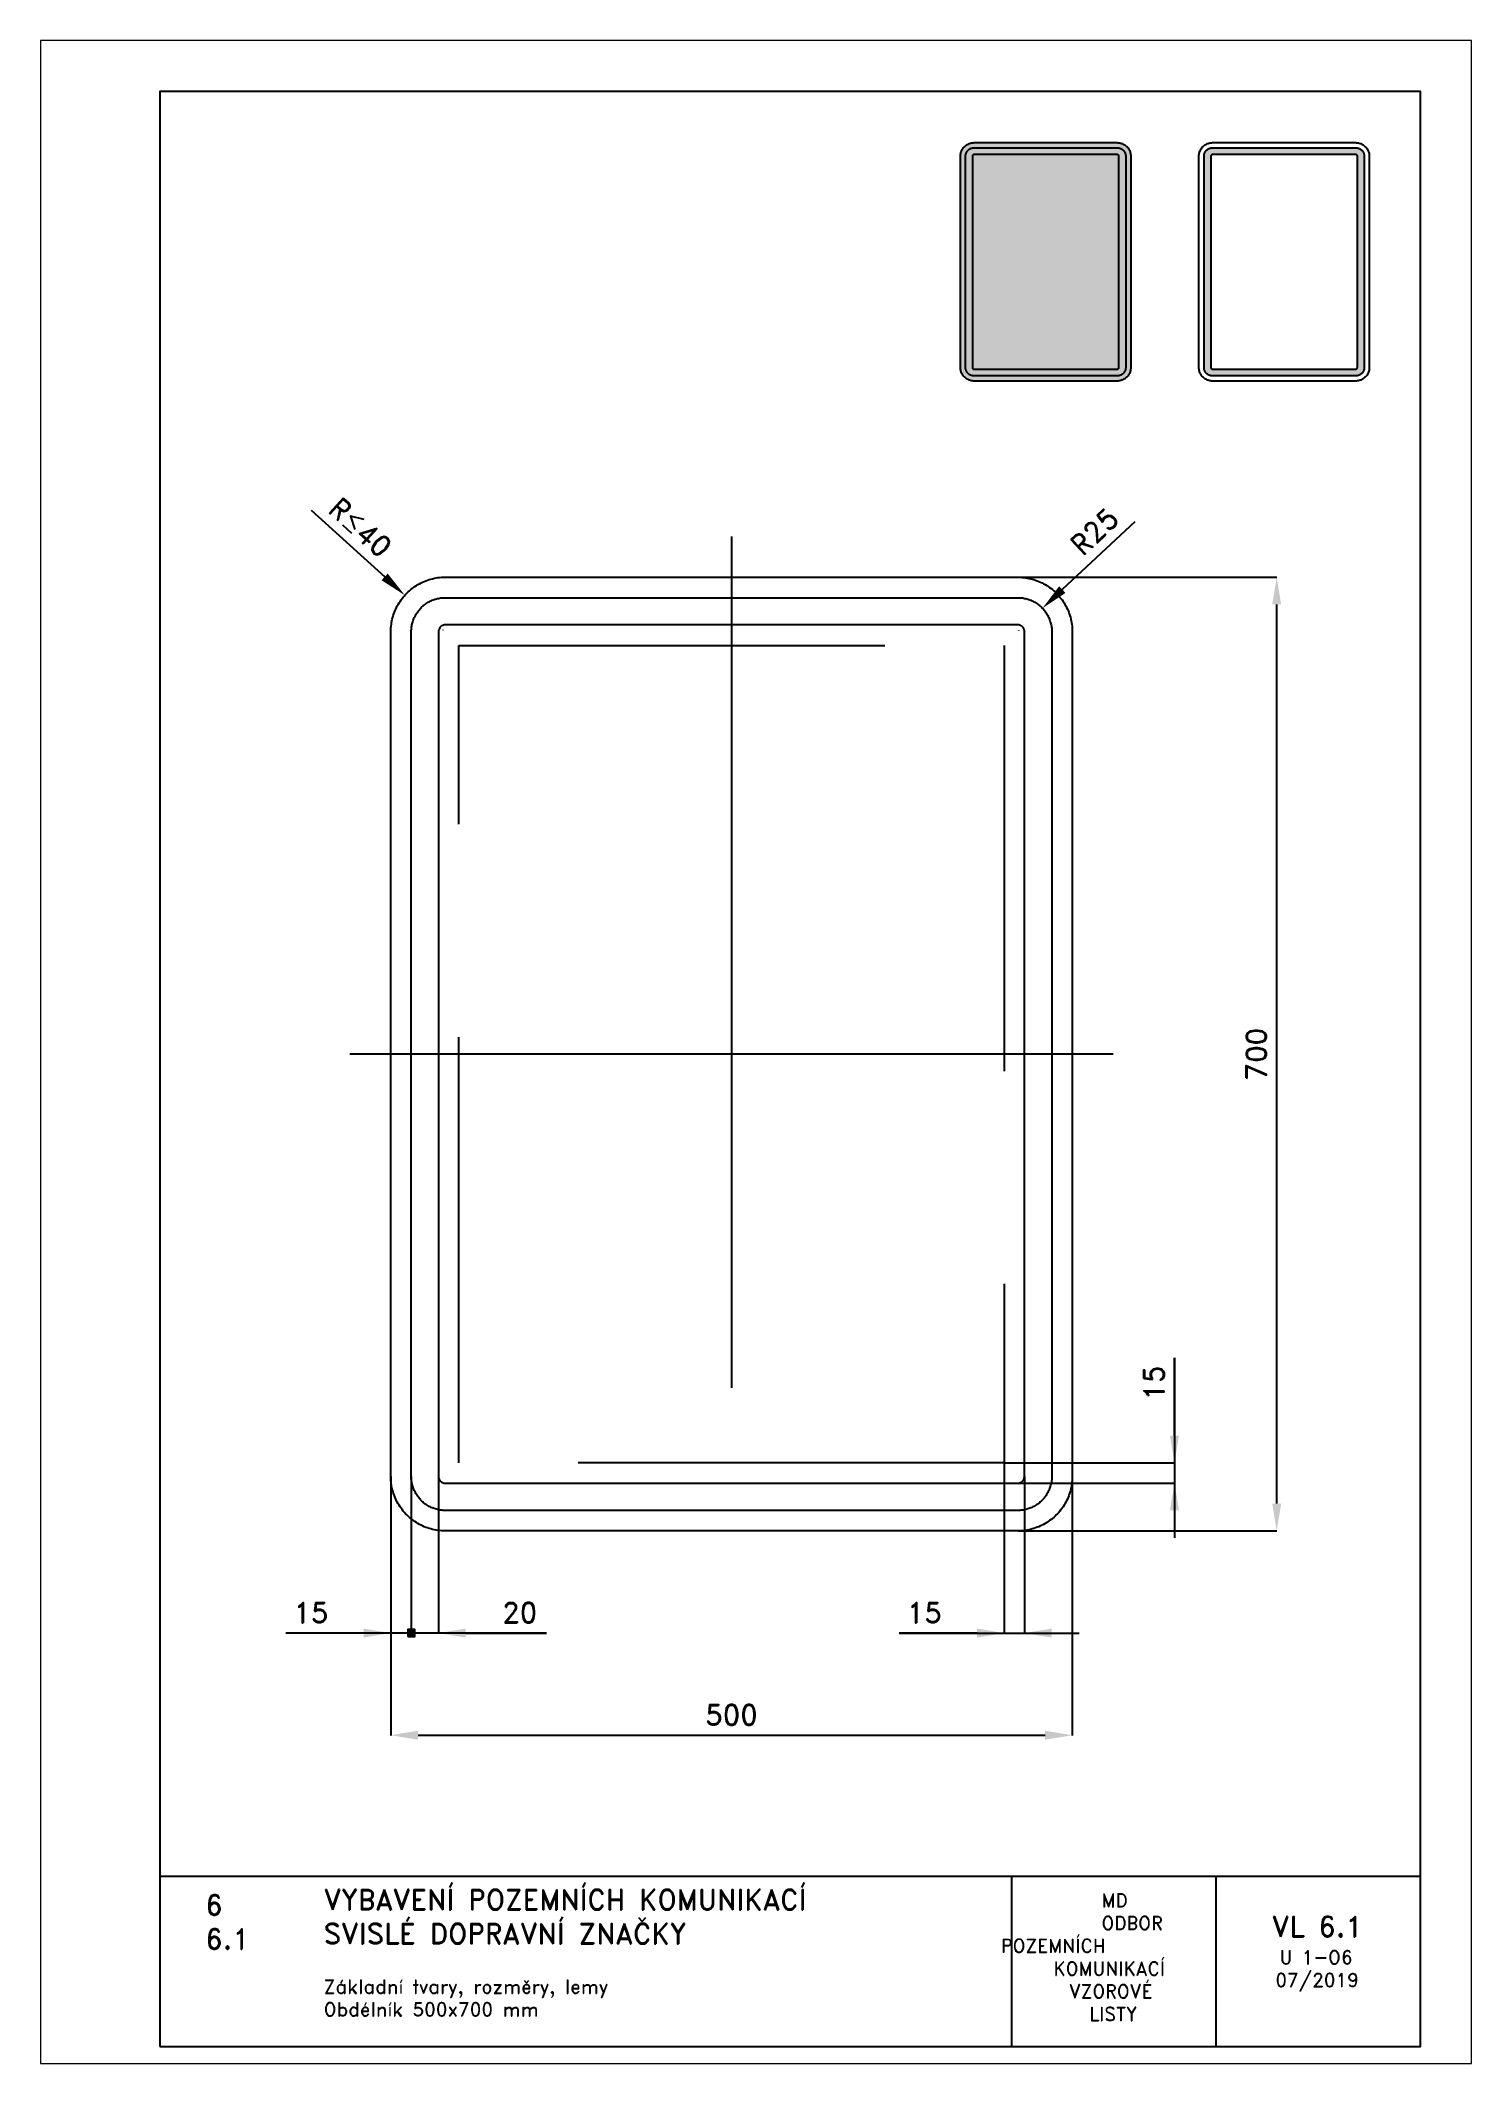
# Paper-space layout 'U 1-O6-Obdélník (500x700)' of a CAD drawing. Header units: millimetres. Extents: x 0 to 210, y 0 to 297.
# The model-space entities are those that its viewports show. They can reach past a viewport. Long polylines and large blocks are cut down to what shows.
import ezdxf

# ---------------------------------------------------------------- set-up
doc = ezdxf.new("R2010")
doc.units = ezdxf.units.MM
doc.header["$LTSCALE"] = 5
doc.linetypes.add('ČERCHOVANÁX2', pattern=[2, 1, -0.5, 0, -0.5])
doc.linetypes.add('ČÁRKOVANÁX2', pattern=[1.5, 1, -0.5])
for name, color, linetype in [('Kóty', 2, 'Continuous'), ('Rozpiska', 7, 'Continuous'), ('Značka', 7, 'Continuous')]:
    doc.layers.add(name, color=color, linetype=linetype)
doc.layers.add('Rámeček', color=6, linetype='Continuous', plot=False)
doc.styles.get("Standard").update_dxf_attribs({"font": 'romand.shx', "height": 15})
doc.dimstyles.get("Standard").update_dxf_attribs({"dimtxt": 15, "dimasz": 20, "dimexe": 0.18, "dimexo": 0.0625, "dimgap": 7.5, "dimtad": 1, "dimdec": 0, "dimzin": 0, "dimdsep": 46, "dimtxsty": 'Standard', "dimcen": 0.09, "dimadec": 0, "dimazin": 0, "dimtfac": 1, "dimtdec": 0, "dimtofl": 0, "dimtmove": 0, "dimatfit": 3, "dimfxl": 1, "dimtolj": 1, "dimtzin": 0, "dimarcsym": 0})

psp = doc.layouts.new('U 1-O6-Obdélník (500x700)')

# ---------------------------------------------------------------- texts
at = {"layer": 'Rozpiska', "color": 7, "attachment_point": 1}
for s, width, insert, char_height in [('6', 149.0422, (24.17, 24.77), 3), ('{\\C6;VYBAVENÍ POZEMNÍCH KOMUNIKACÍ\\P}SVISLÉ DOPRAVNÍ ZNAČKY{\\H1.34524x; }', 149.0422, (41.56, 25.56), 3), ('\\pi14.7414;{\\C6;MD\\P\\pi2.36044;}ODBOR POZEMNÍCH{\\H1.57143x; }\\P\\pi7.69378;KOMUNIKACÍ{\\H1.5x; }\\P\\pi9.97949;{\\C6;VZOROVÉ\\H1.47619x; \\H0.67742x;\\P\\pi12.93187;LISTY\\H1.26984x; }', 33.1018, (140.95, 24.95), 2), ('\\pi1.03113;{\\H1.5x;\\C6;VL 6.1\\P\\pi2.17396;\\H0.66667x;U 1-O6\\H1.66666x; \\H0.6x;\\P\\pi1.5549;07/2019\\H1.80159x; }', 16.0623, (179.66, 21.61), 2), ('6.1', 149.0422, (24.17, 19.78), 3), ('{\\C6;Základní tvary, rozměry, lemy\\P}Obdélník 500x700 mm{\\H1.83333x; }', 149.0422, (41.56, 12.29), 2)]:
    psp.add_mtext_dynamic_manual_height_columns(s, width=width, gutter_width=100, heights=[0], dxfattribs=dict(at, insert=insert, char_height=char_height))

msp = doc.modelspace()

# ---------------------------------------------------------------- texts
at = {"layer": 'Kóty', "char_height": 15, "attachment_point": 5}
for s, insert, rotation in [('\\A1;R{\\A0;≤}40', (-22.3, 736.6), 317.7731), ('\\A1;15', (560, 108.6), 90)]:
    msp.add_mtext(s, dxfattribs=dict(at, insert=insert, rotation=rotation))
for s, insert in [('\\A1;15', (-58.6, -60)), ('\\A1;20', (94.6, -60)), ('\\A1;15', (391.5, -60))]:
    msp.add_mtext(s, dxfattribs=dict(at, insert=insert))

# ---------------------------------------------------------------- blocks, each defined once
blk = doc.blocks.new('*D0')
at = {"layer": 'Defpoints', "color": 0, "transparency": 16777216}
for p in [(0, 40), (500, 40), (500, -150)]:
    blk.add_point(p, dxfattribs=at)
at = {"layer": 'Kóty', "color": 0, "lineweight": -2, "transparency": 16777216}
for p, q in [((0, 39.9), (0, -150.2)), ((500, 39.9), (500, -150.2)), ((20, -150), (480, -150))]:
    blk.add_line(p, q, dxfattribs=at)
at = {"layer": 'Kóty', "color": 0, "transparency": 16777216}
for points in [[(20, -146.7), (20, -153.3), (0, -150)], [(480, -146.7), (480, -153.3), (500, -150)]]:
    blk.add_solid(points, dxfattribs=at)
at = {"layer": 'Kóty', "color": 0, "transparency": 16777216, "insert": (250, -135), "char_height": 15, "attachment_point": 5}
blk.add_mtext('\\A1;500', dxfattribs=at)
blk = doc.blocks.new('*D1')
at = {"layer": 'Defpoints', "color": 0, "transparency": 16777216}
for p in [(460, 700), (650, 700), (460, 0)]:
    blk.add_point(p, dxfattribs=at)
at = {"layer": 'Kóty', "color": 0, "lineweight": -2, "transparency": 16777216}
for p, q in [((460.1, 700), (650.2, 700)), ((650, 20), (650, 680)), ((460.1, 0), (650.2, 0))]:
    blk.add_line(p, q, dxfattribs=at)
at = {"layer": 'Kóty', "color": 0, "transparency": 16777216}
for points in [[(646.7, 680), (653.3, 680), (650, 700)], [(646.7, 20), (653.3, 20), (650, 0)]]:
    blk.add_solid(points, dxfattribs=at)
at = {"layer": 'Kóty', "color": 0, "transparency": 16777216, "insert": (635, 350), "char_height": 15, "attachment_point": 5, "rotation": 90}
blk.add_mtext('\\A1;700', dxfattribs=at)
blk = doc.blocks.new('*D2')
at = {"layer": 'Defpoints', "color": 0, "transparency": 16777216}
for p in [(478.1, 677.2), (460.8, 661)]:
    blk.add_point(p, dxfattribs=at)
at = {"layer": 'Kóty', "color": 0, "lineweight": -2, "transparency": 16777216}
for p, q in [((545.8, 740.8), (492.7, 690.9)), ((460.7, 661), (460.8, 661)), ((460.8, 660.9), (460.8, 661.1))]:
    blk.add_line(p, q, dxfattribs=at)
blk.add_arc((460.8, 661), 23.8, 42.7513, 44.5026, dxfattribs=at)
at = {"layer": 'Kóty', "color": 0, "transparency": 16777216}
blk.add_solid([(490.4, 693.4), (495, 688.5), (478.1, 677.2)], dxfattribs=at)
at = {"layer": 'Kóty', "color": 0, "transparency": 16777216, "insert": (516.3, 733.6), "char_height": 15, "attachment_point": 5, "rotation": 43.1849}
blk.add_mtext('\\A1;R25', dxfattribs=at)

# ---------------------------------------------------------------- dimensions: what is measured, and where the dimension line sits
at = {"layer": 'Kóty'}
dim = msp.add_radius_dim(center=(460.8, 661), mpoint=(478.1, 677.2), text='R25', dimstyle='Standard', dxfattribs=at)
dim.commit()
dim.dimension.update_dxf_attribs({"geometry": '*D2', "text_midpoint": (516.3, 733.6)})
dim = msp.add_linear_dim(base=(650, 700), p1=(460, 0), p2=(460, 700), angle=90, dimstyle='Standard', dxfattribs=at)
dim.commit()
dim.dimension.update_dxf_attribs({"geometry": '*D1', "text_midpoint": (635, 350)})
dim = msp.add_linear_dim(base=(500, -150), p1=(0, 40), p2=(500, 40), dimstyle='Standard', dxfattribs=at)
dim.commit()
dim.dimension.update_dxf_attribs({"geometry": '*D0', "text_midpoint": (250, -135)})

# ---------------------------------------------------------------- hatches: boundary and pattern name
at = {"layer": 'Kóty'}
h = msp.add_hatch(color=256, dxfattribs=at)
h.dxf.hatch_style = 1
h.paths.add_polyline_path([(12.5, -77.5), (17.5, -77.5), (17.5, -72.5), (12.5, -72.5)])

# ---------------------------------------------------------------- linework, layer by layer
for p, q in [((-58.5, 749.2), (-4.5, 700.2)), ((38.4, 661.1), (38.4, 661.3)), ((38.4, 661.2), (38.5, 661.2)), ((575, 127.1), (575, -5)), ((575, 70), (575, 127.1)), ((450.1, 50), (575.2, 50)), ((450.1, 49.9), (450.1, -75.2)), ((0, 39.9), (0, -75.2)), ((15, 39.9), (15, -78)), ((15, 39.9), (15, -78)), ((35, 39.9), (35, -75.2)), ((460.1, 35), (575.2, 35)), ((465, 39.9), (465, -75.2)), ((114.3, -75), (-77.1, -75)), ((55, -75), (114.3, -75)), ((372.9, -75), (505, -75)), ((430.1, -75), (372.9, -75))]:
    msp.add_line(p, q, dxfattribs=at)
msp.add_lwpolyline([(12.5, -77.5), (17.5, -77.5), (17.5, -72.5), (12.5, -72.5)], close=True, dxfattribs=at)
for points in [[(-2.3, 702.7), (-6.8, 697.8), (10.3, 686.8)], [(571.7, 70), (578.3, 70), (575, 50)], [(571.7, 15), (578.3, 15), (575, 35)], [(-20, -71.7), (-20, -78.3), (0, -75)], [(55, -71.7), (55, -78.3), (35, -75)], [(430.1, -71.7), (430.1, -78.3), (450.1, -75)], [(485, -71.7), (485, -78.3), (465, -75)]]:
    msp.add_solid(points, dxfattribs=at)
at = {"layer": 'Značka', "color": 6, "linetype": 'ČERCHOVANÁX2', "lineweight": 25, "ltscale": 5}
for p, q in [((250, 730), (250, -30)), ((530, 350), (-30, 350))]:
    msp.add_line(p, q, dxfattribs=at)
at = {"layer": 'Značka', "color": 5}
for points in [[(40, 0), (39.8, 0), (39.7, 0, -0.03218), (34.5, 0.4, -0.035443), (29.4, 1.4, -0.036267), (24.5, 3.1, -0.03442), (19.9, 5.4, -0.033722), (15.6, 8.3, -0.034085), (11.7, 11.7, -0.034209), (8.3, 15.6, -0.034229), (5.4, 19.9, -0.034045), (3.1, 24.5, -0.033412), (1.4, 29.4, -0.034127), (0.3, 34.5, -0.036745), (0, 39.7), (0, 39.8), (0, 40), (0, 660), (0, 660.2), (0, 660.3, -0.03218), (0.4, 665.5, -0.035444), (1.4, 670.6, -0.036267), (3.1, 675.5, -0.034416), (5.4, 680.1, -0.033719), (8.3, 684.4, -0.034079), (11.7, 688.3, -0.034213), (15.6, 691.7, -0.034222), (19.9, 694.6, -0.034048), (24.5, 696.9, -0.033405), (29.4, 698.6, -0.034129), (34.5, 699.7, -0.036741), (39.7, 700), (39.8, 700), (40, 700), (460, 700), (460.2, 700), (460.3, 700, -0.032179), (465.5, 699.6, -0.035441), (470.6, 698.6, -0.036259), (475.5, 696.9, -0.034417), (480.1, 694.6, -0.033722), (484.4, 691.7, -0.034077), (488.3, 688.3, -0.03421), (491.7, 684.4, -0.034231), (494.6, 680.1, -0.034044), (496.9, 675.5, -0.033412), (498.6, 670.6, -0.034122), (499.7, 665.5, -0.036741), (500, 660.3), (500, 660.2), (500, 660), (500, 40), (500, 39.8), (500, 39.7, -0.032173), (499.6, 34.5, -0.035442), (498.6, 29.4, -0.036265), (496.9, 24.5, -0.034418), (494.6, 19.9, -0.033721), (491.7, 15.6, -0.034088), (488.3, 11.7, -0.03421), (484.4, 8.3, -0.034232), (480.1, 5.4, -0.034047), (475.5, 3.1, -0.033411), (470.6, 1.4, -0.034127), (465.5, 0.3, -0.036745), (460.3, 0), (460.2, 0), (460, 0), (40, 0)], [(40, 15), (39.9, 15), (39.8, 15, -0.03218), (36.6, 15.2, -0.035443), (33.4, 15.9, -0.036268), (30.3, 16.9, -0.03442), (27.4, 18.4, -0.033721), (24.7, 20.2, -0.034085), (22.3, 22.3, -0.034209), (20.2, 24.7, -0.03423), (18.4, 27.4, -0.034045), (16.9, 30.3, -0.033412), (15.9, 33.4, -0.034127), (15.2, 36.6, -0.036745), (15, 39.8), (15, 39.9), (15, 40), (15, 660), (15, 660.1), (15, 660.2, -0.032179), (15.2, 663.4, -0.035447), (15.9, 666.6, -0.03627), (16.9, 669.7, -0.034413), (18.4, 672.6, -0.033725), (20.2, 675.3, -0.034096), (22.3, 677.7, -0.034186), (24.7, 679.8, -0.034227), (27.4, 681.6, -0.034027), (30.3, 683.1, -0.033407), (33.4, 684.1, -0.034138), (36.6, 684.8, -0.036736), (39.8, 685), (39.9, 685), (40, 685), (460, 685), (460.1, 685), (460.2, 685, -0.032198), (463.4, 684.8, -0.03543), (466.6, 684.1, -0.036249), (469.7, 683.1, -0.034404), (472.6, 681.6, -0.03372), (475.3, 679.8, -0.034072), (477.7, 677.7, -0.034214), (479.8, 675.3, -0.034225), (481.6, 672.6, -0.034059), (483.1, 669.7, -0.033422), (484.1, 666.6, -0.034131), (484.8, 663.4, -0.036744), (485, 660.2), (485, 660.1), (485, 660), (485, 40), (485, 39.9), (485, 39.8, -0.032179), (484.8, 36.6, -0.035451), (484.1, 33.4, -0.036282), (483.1, 30.3, -0.034424), (481.6, 27.4, -0.033731), (479.8, 24.7, -0.034079), (477.7, 22.3, -0.034215), (475.3, 20.2, -0.034228), (472.6, 18.4, -0.03404), (469.7, 16.9, -0.033412), (466.6, 15.9, -0.034125), (463.4, 15.2, -0.036745), (460.2, 15), (460.1, 15), (460, 15), (40, 15)], [(40, 35), (460, 35), (460, 35), (460, 35, 0.032177), (460.7, 35, 0.035447), (461.3, 35.2, 0.03628), (461.9, 35.4, 0.03442), (462.5, 35.7, 0.033745), (463.1, 36), (463.5, 36.5), (464, 36.9), (464.3, 37.5), (464.6, 38.1), (464.8, 38.7), (465, 39.3), (465, 40), (465, 40), (465, 40), (465, 660), (465, 660), (465, 660, 0.032185), (465, 660.7, 0.035504), (464.8, 661.3, 0.036293), (464.6, 661.9, 0.034383), (464.3, 662.5, 0.03365), (464, 663, 0.034129), (463.5, 663.5, 0.034282), (463.1, 664, 0.034298), (462.5, 664.3, 0.034012), (461.9, 664.6), (461.3, 664.8), (460.7, 665, 0.036717), (460, 665), (460, 665), (460, 665), (40, 665), (40, 665), (40, 665), (39.3, 665), (38.7, 664.8), (38.1, 664.6), (37.5, 664.3), (36.9, 664), (36.5, 663.5), (36, 663), (35.7, 662.5), (35.4, 661.9, 0.033403), (35.2, 661.3, 0.034157), (35, 660.7, 0.036746), (35, 660), (35, 660), (35, 660), (35, 40), (35, 40), (35, 40, 0.032173), (35, 39.3, 0.035441), (35.2, 38.7, 0.036265), (35.4, 38.1, 0.034422), (35.7, 37.5, 0.033722), (36, 36.9, 0.034086), (36.5, 36.5, 0.03421), (36.9, 36, 0.034231), (37.5, 35.7, 0.034045), (38.1, 35.4, 0.03341), (38.7, 35.2, 0.034123), (39.3, 35, 0.036741), (40, 35), (40, 35), (40, 35)]]:
    msp.add_lwpolyline(points, format="xyb", dxfattribs=at)
at = {"layer": 'Značka', "color": 7, "linetype": 'ČÁRKOVANÁX2', "ltscale": 2.5}
msp.add_lwpolyline([(50, 50), (50, 650), (450, 650), (450, 50), (50, 50)], dxfattribs=at)

msp.set_redraw_order([(e.dxf.handle, doc.entitydb.next_handle()) for e in msp.query("TEXT MTEXT ATTDEF DIMENSION ARC_DIMENSION")])  # texts and dimensions are drawn at this point

# ---------------------------------------------------------------- hatches: boundary and pattern name
at = {"layer": 'Značka'}
h = psp.add_hatch(color=170, dxfattribs=at)
h.dxf.hatch_style = 1
edge = h.paths.add_edge_path()
edge.add_line((137, 247), (136.99, 247))
edge.add_line((136.99, 247), (136.98, 247))
edge.add_arc((137, 249.01), 2.01, 262.3068, 269.6794, ccw=False)
edge.add_arc((136.97, 248.83), 1.83, 254.202, 262.3216, ccw=False)
edge.add_arc((136.92, 248.8), 1.79, 247.1661, 255.4742, ccw=False)
edge.add_arc((136.96, 248.89), 1.88, 239.2873, 247.1728, ccw=False)
edge.add_arc((136.95, 248.94), 1.92, 232.4432, 240.1687, ccw=False)
edge.add_arc((136.94, 248.92), 1.9, 224.6398, 232.4486, ccw=False)
edge.add_arc((136.92, 248.94), 1.9, 217.5704, 225.4074, ccw=False)
edge.add_arc((136.92, 248.94), 1.89, 209.7383, 217.5799, ccw=False)
edge.add_arc((136.91, 248.96), 1.9, 202.6902, 210.4896, ccw=False)
edge.add_arc((136.95, 248.98), 1.94, 195.0379, 202.6926, ccw=False)
edge.add_arc((136.9, 248.99), 1.9, 188.0097, 195.828, ccw=False)
edge.add_arc((136.76, 248.97), 1.76, 179.6099, 188.0274, ccw=False)
edge.add_line((135, 248.98), (135, 248.99))
edge.add_line((135, 248.99), (135, 249))
edge.add_line((135, 249), (135, 280))
edge.add_line((135, 280), (135, 280.01))
edge.add_line((135, 280.01), (135, 280.02))
edge.add_arc((137.01, 280), 2.01, 172.3069, 179.6795, ccw=False)
edge.add_arc((136.83, 280.03), 1.83, 164.2023, 172.3221, ccw=False)
edge.add_arc((136.8, 280.08), 1.79, 157.1672, 165.4752, ccw=False)
edge.add_arc((136.89, 280.04), 1.88, 149.2878, 157.1723, ccw=False)
edge.add_arc((136.94, 280.05), 1.92, 142.4428, 150.1678, ccw=False)
edge.add_arc((136.92, 280.06), 1.9, 134.6361, 142.4434, ccw=False)
edge.add_arc((136.94, 280.08), 1.9, 127.5707, 135.4088, ccw=False)
edge.add_arc((136.94, 280.08), 1.89, 119.7455, 127.5856, ccw=False)
edge.add_arc((136.96, 280.09), 1.9, 112.6843, 120.4844, ccw=False)
edge.add_arc((136.98, 280.05), 1.94, 105.0362, 112.6893, ccw=False)
edge.add_arc((136.99, 280.1), 1.9, 98.0107, 105.8294, ccw=False)
edge.add_arc((136.97, 280.24), 1.76, 89.615, 98.0316, ccw=False)
edge.add_line((136.98, 282), (136.99, 282))
edge.add_line((136.99, 282), (137, 282))
edge.add_line((137, 282), (158, 282))
edge.add_line((158, 282), (158.01, 282))
edge.add_line((158.01, 282), (158.02, 282))
edge.add_arc((158, 279.99), 2.01, 82.3047, 89.6771, ccw=False)
edge.add_arc((158.03, 280.17), 1.83, 74.1992, 82.3183, ccw=False)
edge.add_arc((158.08, 280.2), 1.79, 67.1741, 75.4805, ccw=False)
edge.add_arc((158.04, 280.11), 1.88, 59.2899, 67.1746, ccw=False)
edge.add_arc((158.05, 280.06), 1.92, 52.4379, 60.1635, ccw=False)
edge.add_arc((158.06, 280.08), 1.9, 44.6339, 52.4407, ccw=False)
edge.add_arc((158.08, 280.06), 1.9, 37.5762, 45.4135, ccw=False)
edge.add_arc((158.08, 280.06), 1.89, 29.7445, 37.5866, ccw=False)
edge.add_arc((158.09, 280.04), 1.9, 22.6802, 30.4796, ccw=False)
edge.add_arc((158.05, 280.02), 1.94, 15.0376, 22.6922, ccw=False)
edge.add_arc((158.1, 280.01), 1.9, 8.0119, 15.8291, ccw=False)
edge.add_arc((158.24, 280.03), 1.76, -0.3854, 8.0313, ccw=False)
edge.add_line((160, 280.02), (160, 280.01))
edge.add_line((160, 280.01), (160, 280))
edge.add_line((160, 280), (160, 249))
edge.add_line((160, 249), (160, 248.99))
edge.add_line((160, 248.99), (160, 248.98))
edge.add_arc((157.99, 249), 2.01, 352.3053, 359.6763, ccw=False)
edge.add_arc((158.17, 248.97), 1.83, 344.1987, 352.318, ccw=False)
edge.add_arc((158.2, 248.92), 1.79, 337.1724, 345.4801, ccw=False)
edge.add_arc((158.11, 248.96), 1.88, 329.2897, 337.1747, ccw=False)
edge.add_arc((158.06, 248.95), 1.92, 322.4386, 330.1641, ccw=False)
edge.add_arc((158.08, 248.94), 1.9, 314.637, 322.4464, ccw=False)
edge.add_arc((158.06, 248.92), 1.9, 307.5754, 315.4127, ccw=False)
edge.add_arc((158.07, 248.92), 1.89, 299.7379, 307.5803, ccw=False)
edge.add_arc((158.04, 248.91), 1.9, 292.6854, 300.4855, ccw=False)
edge.add_arc((158.02, 248.95), 1.94, 285.0402, 292.6947, ccw=False)
edge.add_arc((158.01, 248.9), 1.9, 278.0101, 285.8285, ccw=False)
edge.add_arc((158.03, 248.76), 1.76, 269.6095, 278.027, ccw=False)
edge.add_line((158.02, 247), (158.01, 247))
edge.add_line((158.01, 247), (158, 247))
edge.add_line((158, 247), (137, 247))
h = psp.add_hatch(color=255, dxfattribs=at)
h.dxf.hatch_style = 1
edge = h.paths.add_edge_path()
edge.add_line((137, 247.75), (137, 247.75))
edge.add_line((137, 247.75), (136.99, 247.75))
edge.add_arc((137, 249.01), 1.26, 262.3072, 269.6797, ccw=False)
edge.add_arc((136.98, 248.9), 1.14, 254.2017, 262.3212, ccw=False)
edge.add_arc((136.95, 248.88), 1.12, 247.167, 255.4753, ccw=False)
edge.add_arc((136.97, 248.93), 1.18, 239.2865, 247.172, ccw=False)
edge.add_arc((136.97, 248.96), 1.2, 232.4433, 240.1687, ccw=False)
edge.add_arc((136.96, 248.95), 1.19, 224.6404, 232.449, ccw=False)
edge.add_arc((136.95, 248.96), 1.18, 217.5705, 225.4075, ccw=False)
edge.add_arc((136.95, 248.96), 1.18, 209.7372, 217.5791, ccw=False)
edge.add_arc((136.94, 248.98), 1.19, 202.6906, 210.4901, ccw=False)
edge.add_arc((136.97, 248.98), 1.21, 195.0371, 202.6918, ccw=False)
edge.add_arc((136.94, 248.99), 1.19, 188.0108, 195.8291, ccw=False)
edge.add_arc((136.85, 248.98), 1.1, 179.6087, 188.0263, ccw=False)
edge.add_line((135.75, 248.99), (135.75, 249))
edge.add_line((135.75, 249), (135.75, 249))
edge.add_line((135.75, 249), (135.75, 280))
edge.add_line((135.75, 280), (135.75, 280))
edge.add_line((135.75, 280), (135.75, 280.01))
edge.add_arc((137.01, 280), 1.26, 172.3071, 179.6796, ccw=False)
edge.add_arc((136.9, 280.02), 1.14, 164.2034, 172.3238, ccw=False)
edge.add_arc((136.88, 280.05), 1.12, 157.1668, 165.4755, ccw=False)
edge.add_arc((136.93, 280.03), 1.18, 149.289, 157.1727, ccw=False)
edge.add_arc((136.96, 280.03), 1.2, 142.438, 150.1642, ccw=False)
edge.add_arc((136.95, 280.04), 1.19, 134.6438, 142.455, ccw=False)
edge.add_arc((136.96, 280.05), 1.19, 127.5651, 135.397, ccw=False)
edge.add_arc((136.96, 280.05), 1.18, 119.7449, 127.5861, ccw=False)
edge.add_arc((136.98, 280.06), 1.19, 112.6848, 120.4802, ccw=False)
edge.add_arc((136.99, 280.03), 1.21, 105.0443, 112.6979, ccw=False)
edge.add_arc((136.99, 280.06), 1.19, 98.0095, 105.8304, ccw=False)
edge.add_arc((136.98, 280.15), 1.1, 89.6044, 98.02, ccw=False)
edge.add_line((136.99, 281.25), (137, 281.25))
edge.add_line((137, 281.25), (137, 281.25))
edge.add_line((137, 281.25), (158, 281.25))
edge.add_line((158, 281.25), (158, 281.25))
edge.add_line((158, 281.25), (158.01, 281.25))
edge.add_arc((158, 279.99), 1.26, 82.3068, 89.6834, ccw=False)
edge.add_arc((158.02, 280.1), 1.14, 74.2087, 82.3254, ccw=False)
edge.add_arc((158.05, 280.12), 1.12, 67.1725, 75.4765, ccw=False)
edge.add_arc((158.03, 280.07), 1.18, 59.2885, 67.1701, ccw=False)
edge.add_arc((158.03, 280.04), 1.2, 52.4326, 60.1578, ccw=False)
edge.add_arc((158.04, 280.05), 1.19, 44.6532, 52.4589, ccw=False)
edge.add_arc((158.05, 280.04), 1.18, 37.5631, 45.4013, ccw=False)
edge.add_arc((158.05, 280.04), 1.18, 29.7452, 37.5858, ccw=False)
edge.add_arc((158.06, 280.02), 1.19, 22.6795, 30.4823, ccw=False)
edge.add_arc((158.03, 280.01), 1.21, 15.0427, 22.6996, ccw=False)
edge.add_arc((158.06, 280.01), 1.19, 8.0099, 15.8292, ccw=False)
edge.add_arc((158.15, 280.02), 1.1, -0.3969, 8.0203, ccw=False)
edge.add_line((159.25, 280.01), (159.25, 280))
edge.add_line((159.25, 280), (159.25, 280))
edge.add_line((159.25, 280), (159.25, 249))
edge.add_line((159.25, 249), (159.25, 249))
edge.add_line((159.25, 249), (159.25, 248.99))
edge.add_arc((157.99, 249), 1.26, 352.3091, 359.6814, ccw=False)
edge.add_arc((158.1, 248.98), 1.14, 344.2042, 352.3256, ccw=False)
edge.add_arc((158.12, 248.95), 1.12, 337.1687, 345.4803, ccw=False)
edge.add_arc((158.07, 248.97), 1.18, 329.2845, 337.1708, ccw=False)
edge.add_arc((158.04, 248.97), 1.2, 322.4363, 330.1639, ccw=False)
edge.add_arc((158.05, 248.96), 1.19, 314.6477, 322.455, ccw=False)
edge.add_arc((158.04, 248.95), 1.18, 307.571, 315.4093, ccw=False)
edge.add_arc((158.04, 248.95), 1.18, 299.7375, 307.5788, ccw=False)
edge.add_arc((158.02, 248.94), 1.19, 292.6896, 300.488, ccw=False)
edge.add_arc((158.02, 248.97), 1.21, 285.0371, 292.6917, ccw=False)
edge.add_arc((158.01, 248.94), 1.19, 278.0107, 285.8285, ccw=False)
edge.add_arc((158.02, 248.85), 1.1, 269.6082, 278.0258, ccw=False)
edge.add_line((158.01, 247.75), (158, 247.75))
edge.add_line((158, 247.75), (158, 247.75))
edge.add_line((158, 247.75), (137, 247.75))
edge = h.paths.add_edge_path(flags=16)
edge.add_line((137, 248.75), (158, 248.75))
edge.add_line((158, 248.75), (158, 248.75))
edge.add_line((158, 248.75), (158, 248.75))
edge.add_arc((158, 249), 0.252, 270.3165, 277.6884)
edge.add_arc((158, 248.98), 0.229, 277.6836, 285.8039)
edge.add_arc((158.01, 248.98), 0.224, 284.517, 292.8281)
edge.add_arc((158.01, 248.99), 0.235, 292.8361, 300.7214)
edge.add_arc((158.01, 248.99), 0.24, 299.8295, 307.5604)
edge.add_line((158.15, 248.8), (158.18, 248.82))
edge.add_line((158.18, 248.82), (158.2, 248.85))
edge.add_line((158.2, 248.85), (158.22, 248.87))
edge.add_line((158.22, 248.87), (158.23, 248.9))
edge.add_line((158.23, 248.9), (158.24, 248.93))
edge.add_line((158.24, 248.93), (158.25, 248.97))
edge.add_line((158.25, 248.97), (158.25, 249))
edge.add_line((158.25, 249), (158.25, 249))
edge.add_line((158.25, 249), (158.25, 249))
edge.add_line((158.25, 249), (158.25, 280))
edge.add_line((158.25, 280), (158.25, 280))
edge.add_line((158.25, 280), (158.25, 280))
edge.add_arc((158, 280), 0.252, 0.2979, 7.6716)
edge.add_arc((158.02, 280), 0.228, 7.6943, 15.8278)
edge.add_arc((158.02, 280.01), 0.224, 14.5574, 22.8715)
edge.add_arc((158.01, 280.01), 0.236, 22.785, 30.6619)
edge.add_arc((158.01, 280.01), 0.241, 29.8846, 37.5936)
edge.add_arc((158.01, 280.01), 0.237, 37.4596, 45.2784)
edge.add_arc((158.01, 280.01), 0.237, 44.6377, 52.4915)
edge.add_arc((158.01, 280.01), 0.236, 52.4057, 60.2632)
edge.add_arc((158.01, 280.01), 0.238, 59.5389, 67.331)
edge.add_line((158.1, 280.23), (158.07, 280.24))
edge.add_line((158.07, 280.24), (158.03, 280.25))
edge.add_arc((158, 280.03), 0.221, 81.9863, 90.3974)
edge.add_line((158, 280.25), (158, 280.25))
edge.add_line((158, 280.25), (158, 280.25))
edge.add_line((158, 280.25), (137, 280.25))
edge.add_line((137, 280.25), (137, 280.25))
edge.add_line((137, 280.25), (137, 280.25))
edge.add_line((137, 280.25), (136.97, 280.25))
edge.add_line((136.97, 280.25), (136.93, 280.24))
edge.add_line((136.93, 280.24), (136.9, 280.23))
edge.add_line((136.9, 280.23), (136.87, 280.22))
edge.add_line((136.87, 280.22), (136.85, 280.2))
edge.add_line((136.85, 280.2), (136.82, 280.18))
edge.add_line((136.82, 280.18), (136.8, 280.15))
edge.add_line((136.8, 280.15), (136.78, 280.13))
edge.add_line((136.78, 280.13), (136.77, 280.1))
edge.add_arc((136.99, 280), 0.243, 157.3338, 164.9864)
edge.add_arc((136.99, 280), 0.237, 164.1532, 171.9784)
edge.add_arc((136.97, 280), 0.221, 171.9829, 180.4008)
edge.add_line((136.75, 280), (136.75, 280))
edge.add_line((136.75, 280), (136.75, 280))
edge.add_line((136.75, 280), (136.75, 249))
edge.add_line((136.75, 249), (136.75, 249))
edge.add_line((136.75, 249), (136.75, 249))
edge.add_arc((137, 249), 0.252, 180.3194, 187.6904)
edge.add_arc((136.98, 249), 0.229, 187.6752, 195.7943)
edge.add_arc((136.98, 248.99), 0.224, 194.5301, 202.8377)
edge.add_arc((136.99, 248.99), 0.235, 202.8239, 210.7097)
edge.add_arc((136.99, 248.99), 0.24, 209.8371, 217.5627)
edge.add_arc((136.99, 248.99), 0.238, 217.552, 225.3609)
edge.add_arc((136.99, 248.99), 0.237, 224.5859, 232.4232)
edge.add_arc((136.99, 248.99), 0.237, 232.4208, 240.2628)
edge.add_arc((137, 248.99), 0.238, 239.5075, 247.307)
edge.add_arc((137, 248.99), 0.243, 247.3102, 254.9643)
edge.add_arc((137, 248.99), 0.238, 254.1717, 261.9892)
edge.add_arc((137, 248.97), 0.22, 261.9794, 270.396)
edge.add_line((137, 248.75), (137, 248.75))
edge.add_line((137, 248.75), (137, 248.75))
h = psp.add_hatch(color=249, dxfattribs=at)
h.dxf.hatch_style = 1
edge = h.paths.add_edge_path()
edge.add_line((172, 247.75), (172, 247.75))
edge.add_line((172, 247.75), (171.99, 247.75))
edge.add_arc((172, 249.01), 1.26, 262.3072, 269.6797, ccw=False)
edge.add_arc((171.98, 248.9), 1.14, 254.2017, 262.3212, ccw=False)
edge.add_arc((171.95, 248.88), 1.12, 247.167, 255.4753, ccw=False)
edge.add_arc((171.97, 248.93), 1.18, 239.2865, 247.172, ccw=False)
edge.add_arc((171.97, 248.96), 1.2, 232.4433, 240.1687, ccw=False)
edge.add_arc((171.96, 248.95), 1.19, 224.6404, 232.449, ccw=False)
edge.add_arc((171.95, 248.96), 1.18, 217.5705, 225.4075, ccw=False)
edge.add_arc((171.95, 248.96), 1.18, 209.7372, 217.5791, ccw=False)
edge.add_arc((171.94, 248.98), 1.19, 202.6906, 210.4901, ccw=False)
edge.add_arc((171.97, 248.98), 1.21, 195.0371, 202.6918, ccw=False)
edge.add_arc((171.94, 248.99), 1.19, 188.0108, 195.8291, ccw=False)
edge.add_arc((171.85, 248.98), 1.1, 179.6087, 188.0263, ccw=False)
edge.add_line((170.75, 248.99), (170.75, 249))
edge.add_line((170.75, 249), (170.75, 249))
edge.add_line((170.75, 249), (170.75, 280))
edge.add_line((170.75, 280), (170.75, 280))
edge.add_line((170.75, 280), (170.75, 280.01))
edge.add_arc((172.01, 280), 1.26, 172.3071, 179.6796, ccw=False)
edge.add_arc((171.9, 280.02), 1.14, 164.2034, 172.3238, ccw=False)
edge.add_arc((171.88, 280.05), 1.12, 157.1668, 165.4755, ccw=False)
edge.add_arc((171.93, 280.03), 1.18, 149.289, 157.1727, ccw=False)
edge.add_arc((171.96, 280.03), 1.2, 142.438, 150.1642, ccw=False)
edge.add_arc((171.95, 280.04), 1.19, 134.6438, 142.455, ccw=False)
edge.add_arc((171.96, 280.05), 1.19, 127.5651, 135.397, ccw=False)
edge.add_arc((171.96, 280.05), 1.18, 119.7449, 127.5861, ccw=False)
edge.add_arc((171.98, 280.06), 1.19, 112.6848, 120.4802, ccw=False)
edge.add_arc((171.99, 280.03), 1.21, 105.0443, 112.6979, ccw=False)
edge.add_arc((171.99, 280.06), 1.19, 98.0095, 105.8304, ccw=False)
edge.add_arc((171.98, 280.15), 1.1, 89.6044, 98.02, ccw=False)
edge.add_line((171.99, 281.25), (172, 281.25))
edge.add_line((172, 281.25), (172, 281.25))
edge.add_line((172, 281.25), (193, 281.25))
edge.add_line((193, 281.25), (193, 281.25))
edge.add_line((193, 281.25), (193.01, 281.25))
edge.add_arc((193, 279.99), 1.26, 82.3068, 89.6834, ccw=False)
edge.add_arc((193.02, 280.1), 1.14, 74.2087, 82.3254, ccw=False)
edge.add_arc((193.05, 280.12), 1.12, 67.1725, 75.4765, ccw=False)
edge.add_arc((193.03, 280.07), 1.18, 59.2885, 67.1701, ccw=False)
edge.add_arc((193.03, 280.04), 1.2, 52.4326, 60.1578, ccw=False)
edge.add_arc((193.04, 280.05), 1.19, 44.6532, 52.4589, ccw=False)
edge.add_arc((193.05, 280.04), 1.18, 37.5631, 45.4013, ccw=False)
edge.add_arc((193.05, 280.04), 1.18, 29.7452, 37.5858, ccw=False)
edge.add_arc((193.06, 280.02), 1.19, 22.6795, 30.4823, ccw=False)
edge.add_arc((193.03, 280.01), 1.21, 15.0427, 22.6996, ccw=False)
edge.add_arc((193.06, 280.01), 1.19, 8.0099, 15.8292, ccw=False)
edge.add_arc((193.15, 280.02), 1.1, -0.3969, 8.0203, ccw=False)
edge.add_line((194.25, 280.01), (194.25, 280))
edge.add_line((194.25, 280), (194.25, 280))
edge.add_line((194.25, 280), (194.25, 249))
edge.add_line((194.25, 249), (194.25, 249))
edge.add_line((194.25, 249), (194.25, 248.99))
edge.add_arc((192.99, 249), 1.26, 352.3091, 359.6814, ccw=False)
edge.add_arc((193.1, 248.98), 1.14, 344.2042, 352.3256, ccw=False)
edge.add_arc((193.12, 248.95), 1.12, 337.1687, 345.4803, ccw=False)
edge.add_arc((193.07, 248.97), 1.18, 329.2845, 337.1708, ccw=False)
edge.add_arc((193.04, 248.97), 1.2, 322.4363, 330.1639, ccw=False)
edge.add_arc((193.05, 248.96), 1.19, 314.6477, 322.455, ccw=False)
edge.add_arc((193.04, 248.95), 1.18, 307.571, 315.4093, ccw=False)
edge.add_arc((193.04, 248.95), 1.18, 299.7375, 307.5788, ccw=False)
edge.add_arc((193.02, 248.94), 1.19, 292.6896, 300.488, ccw=False)
edge.add_arc((193.02, 248.97), 1.21, 285.0371, 292.6917, ccw=False)
edge.add_arc((193.01, 248.94), 1.19, 278.0107, 285.8285, ccw=False)
edge.add_arc((193.02, 248.85), 1.1, 269.6082, 278.0258, ccw=False)
edge.add_line((193.01, 247.75), (193, 247.75))
edge.add_line((193, 247.75), (193, 247.75))
edge.add_line((193, 247.75), (172, 247.75))
edge = h.paths.add_edge_path(flags=16)
edge.add_line((172, 248.75), (193, 248.75))
edge.add_line((193, 248.75), (193, 248.75))
edge.add_line((193, 248.75), (193, 248.75))
edge.add_arc((193, 249), 0.252, 270.3165, 277.6884)
edge.add_arc((193, 248.98), 0.229, 277.6836, 285.8039)
edge.add_arc((193.01, 248.98), 0.224, 284.517, 292.8281)
edge.add_arc((193.01, 248.99), 0.235, 292.8361, 300.7214)
edge.add_arc((193.01, 248.99), 0.24, 299.8295, 307.5604)
edge.add_line((193.15, 248.8), (193.18, 248.82))
edge.add_line((193.18, 248.82), (193.2, 248.85))
edge.add_line((193.2, 248.85), (193.22, 248.87))
edge.add_line((193.22, 248.87), (193.23, 248.9))
edge.add_line((193.23, 248.9), (193.24, 248.93))
edge.add_line((193.24, 248.93), (193.25, 248.97))
edge.add_line((193.25, 248.97), (193.25, 249))
edge.add_line((193.25, 249), (193.25, 249))
edge.add_line((193.25, 249), (193.25, 249))
edge.add_line((193.25, 249), (193.25, 280))
edge.add_line((193.25, 280), (193.25, 280))
edge.add_line((193.25, 280), (193.25, 280))
edge.add_arc((193, 280), 0.252, 0.2979, 7.6716)
edge.add_arc((193.02, 280), 0.228, 7.6943, 15.8278)
edge.add_arc((193.02, 280.01), 0.224, 14.5574, 22.8715)
edge.add_arc((193.01, 280.01), 0.236, 22.785, 30.6619)
edge.add_arc((193.01, 280.01), 0.241, 29.8846, 37.5936)
edge.add_arc((193.01, 280.01), 0.237, 37.4596, 45.2784)
edge.add_arc((193.01, 280.01), 0.237, 44.6377, 52.4915)
edge.add_arc((193.01, 280.01), 0.236, 52.4057, 60.2632)
edge.add_arc((193.01, 280.01), 0.238, 59.5389, 67.331)
edge.add_line((193.1, 280.23), (193.07, 280.24))
edge.add_line((193.07, 280.24), (193.03, 280.25))
edge.add_arc((193, 280.03), 0.221, 81.9863, 90.3974)
edge.add_line((193, 280.25), (193, 280.25))
edge.add_line((193, 280.25), (193, 280.25))
edge.add_line((193, 280.25), (172, 280.25))
edge.add_line((172, 280.25), (172, 280.25))
edge.add_line((172, 280.25), (172, 280.25))
edge.add_line((172, 280.25), (171.97, 280.25))
edge.add_line((171.97, 280.25), (171.93, 280.24))
edge.add_line((171.93, 280.24), (171.9, 280.23))
edge.add_line((171.9, 280.23), (171.87, 280.22))
edge.add_line((171.87, 280.22), (171.85, 280.2))
edge.add_line((171.85, 280.2), (171.82, 280.18))
edge.add_line((171.82, 280.18), (171.8, 280.15))
edge.add_line((171.8, 280.15), (171.78, 280.13))
edge.add_line((171.78, 280.13), (171.77, 280.1))
edge.add_arc((171.99, 280), 0.243, 157.3338, 164.9864)
edge.add_arc((171.99, 280), 0.237, 164.1532, 171.9784)
edge.add_arc((171.97, 280), 0.221, 171.9829, 180.4008)
edge.add_line((171.75, 280), (171.75, 280))
edge.add_line((171.75, 280), (171.75, 280))
edge.add_line((171.75, 280), (171.75, 249))
edge.add_line((171.75, 249), (171.75, 249))
edge.add_line((171.75, 249), (171.75, 249))
edge.add_arc((172, 249), 0.252, 180.3194, 187.6904)
edge.add_arc((171.98, 249), 0.229, 187.6752, 195.7943)
edge.add_arc((171.98, 248.99), 0.224, 194.5301, 202.8377)
edge.add_arc((171.99, 248.99), 0.235, 202.8239, 210.7097)
edge.add_arc((171.99, 248.99), 0.24, 209.8371, 217.5627)
edge.add_arc((171.99, 248.99), 0.238, 217.552, 225.3609)
edge.add_arc((171.99, 248.99), 0.237, 224.5859, 232.4232)
edge.add_arc((171.99, 248.99), 0.237, 232.4208, 240.2628)
edge.add_arc((172, 248.99), 0.238, 239.5075, 247.307)
edge.add_arc((172, 248.99), 0.243, 247.3102, 254.9643)
edge.add_arc((172, 248.99), 0.238, 254.1717, 261.9892)
edge.add_arc((172, 248.97), 0.22, 261.9794, 270.396)
edge.add_line((172, 248.75), (172, 248.75))
edge.add_line((172, 248.75), (172, 248.75))

# ---------------------------------------------------------------- linework, layer by layer
at = {"layer": 'Rozpiska', "color": 7}
for p, q in [((17.5, 27.5), (202.5, 27.5)), ((142.5, 27.5), (142.5, 2.5)), ((172.5, 27.5), (172.5, 2.5))]:
    psp.add_line(p, q, dxfattribs=at)
psp.add_lwpolyline([(17.5, 2.5), (202.5, 2.5), (202.5, 289.5), (17.5, 289.5)], close=True, dxfattribs=at)
at = {"layer": 'Značka', "color": 170}
psp.add_lwpolyline([(137, 247), (136.99, 247), (136.98, 247, -0.03218), (136.73, 247.02, -0.035443), (136.47, 247.07, -0.036267), (136.23, 247.15, -0.03442), (136, 247.27, -0.033722), (135.78, 247.41, -0.034085), (135.59, 247.59, -0.034209), (135.41, 247.78, -0.034229), (135.27, 248, -0.034045), (135.15, 248.23, -0.033412), (135.07, 248.47, -0.034127), (135.02, 248.73, -0.036745), (135, 248.98), (135, 248.99), (135, 249), (135, 280), (135, 280.01), (135, 280.02, -0.03218), (135.02, 280.27, -0.035444), (135.07, 280.53, -0.036267), (135.15, 280.77, -0.034416), (135.27, 281, -0.033719), (135.41, 281.22, -0.034079), (135.59, 281.41, -0.034213), (135.78, 281.59, -0.034222), (136, 281.73, -0.034048), (136.23, 281.85, -0.033405), (136.47, 281.93, -0.034129), (136.73, 281.98, -0.036741), (136.98, 282), (136.99, 282), (137, 282), (158, 282), (158.01, 282), (158.02, 282, -0.032179), (158.27, 281.98, -0.035441), (158.53, 281.93, -0.036259), (158.77, 281.85, -0.034417), (159, 281.73, -0.033722), (159.22, 281.59, -0.034077), (159.41, 281.41, -0.03421), (159.59, 281.22, -0.034231), (159.73, 281, -0.034044), (159.85, 280.77, -0.033412), (159.93, 280.53, -0.034122), (159.98, 280.27, -0.036741), (160, 280.02), (160, 280.01), (160, 280), (160, 249), (160, 248.99), (160, 248.98, -0.032173), (159.98, 248.73, -0.035442), (159.93, 248.47, -0.036265), (159.85, 248.23, -0.034418), (159.73, 248, -0.033721), (159.59, 247.78, -0.034088), (159.41, 247.59, -0.03421), (159.22, 247.41, -0.034232), (159, 247.27, -0.034047), (158.77, 247.15, -0.033411), (158.53, 247.07, -0.034127), (158.27, 247.02, -0.036745), (158.02, 247), (158.01, 247), (158, 247), (137, 247)], format="xyb", dxfattribs=at)
at = {"layer": 'Značka', "color": 255}
for points in [[(137, 247.75), (137, 247.75), (136.99, 247.75, -0.03218), (136.83, 247.76, -0.035443), (136.67, 247.79, -0.036268), (136.52, 247.85, -0.03442), (136.37, 247.92, -0.033721), (136.24, 248.01, -0.034085), (136.12, 248.12, -0.034209), (136.01, 248.24, -0.03423), (135.92, 248.37, -0.034045), (135.85, 248.52, -0.033412), (135.79, 248.67, -0.034127), (135.76, 248.83, -0.036745), (135.75, 248.99), (135.75, 249), (135.75, 249), (135.75, 280), (135.75, 280), (135.75, 280.01, -0.032179), (135.76, 280.17, -0.035447), (135.79, 280.33, -0.03627), (135.85, 280.48, -0.034413), (135.92, 280.63, -0.033725), (136.01, 280.76, -0.034096), (136.12, 280.88, -0.034186), (136.24, 280.99, -0.034227), (136.37, 281.08, -0.034027), (136.52, 281.15, -0.033407), (136.67, 281.21, -0.034138), (136.83, 281.24, -0.036736), (136.99, 281.25), (137, 281.25), (137, 281.25), (158, 281.25), (158, 281.25), (158.01, 281.25, -0.032198), (158.17, 281.24, -0.03543), (158.33, 281.21, -0.036249), (158.48, 281.15, -0.034404), (158.63, 281.08, -0.03372), (158.76, 280.99, -0.034072), (158.88, 280.88, -0.034214), (158.99, 280.76, -0.034225), (159.08, 280.63, -0.034059), (159.15, 280.48, -0.033422), (159.21, 280.33, -0.034131), (159.24, 280.17, -0.036744), (159.25, 280.01), (159.25, 280), (159.25, 280), (159.25, 249), (159.25, 249), (159.25, 248.99, -0.032179), (159.24, 248.83, -0.035451), (159.21, 248.67, -0.036282), (159.15, 248.52, -0.034424), (159.08, 248.37, -0.033731), (158.99, 248.24, -0.034079), (158.88, 248.12, -0.034215), (158.76, 248.01, -0.034228), (158.63, 247.92, -0.03404), (158.48, 247.85, -0.033412), (158.33, 247.79, -0.034125), (158.17, 247.76, -0.036745), (158.01, 247.75), (158, 247.75), (158, 247.75), (137, 247.75)], [(137, 248.75), (158, 248.75), (158, 248.75), (158, 248.75, 0.032177), (158.03, 248.75, 0.035447), (158.07, 248.76, 0.03628), (158.1, 248.77, 0.03442), (158.13, 248.78, 0.033745), (158.15, 248.8), (158.18, 248.82), (158.2, 248.85), (158.22, 248.87), (158.23, 248.9), (158.24, 248.93), (158.25, 248.97), (158.25, 249), (158.25, 249), (158.25, 249), (158.25, 280), (158.25, 280), (158.25, 280, 0.032185), (158.25, 280.03, 0.035504), (158.24, 280.07, 0.036293), (158.23, 280.1, 0.034383), (158.22, 280.13, 0.03365), (158.2, 280.15, 0.034129), (158.18, 280.18, 0.034282), (158.15, 280.2, 0.034298), (158.13, 280.22, 0.034012), (158.1, 280.23), (158.07, 280.24), (158.03, 280.25, 0.036717), (158, 280.25), (158, 280.25), (158, 280.25), (137, 280.25), (137, 280.25), (137, 280.25), (136.97, 280.25), (136.93, 280.24), (136.9, 280.23), (136.87, 280.22), (136.85, 280.2), (136.82, 280.18), (136.8, 280.15), (136.78, 280.13), (136.77, 280.1, 0.033403), (136.76, 280.07, 0.034157), (136.75, 280.03, 0.036746), (136.75, 280), (136.75, 280), (136.75, 280), (136.75, 249), (136.75, 249), (136.75, 249, 0.032173), (136.75, 248.97, 0.035441), (136.76, 248.93, 0.036265), (136.77, 248.9, 0.034422), (136.78, 248.87, 0.033722), (136.8, 248.85, 0.034086), (136.82, 248.82, 0.03421), (136.85, 248.8, 0.034231), (136.87, 248.78, 0.034045), (136.9, 248.77, 0.03341), (136.93, 248.76, 0.034123), (136.97, 248.75, 0.036741), (137, 248.75), (137, 248.75), (137, 248.75)]]:
    psp.add_lwpolyline(points, format="xyb", dxfattribs=at)
at = {"layer": 'Značka', "color": 7}
psp.add_lwpolyline([(172, 247), (171.99, 247), (171.98, 247, -0.03218), (171.73, 247.02, -0.035443), (171.47, 247.07, -0.036267), (171.23, 247.15, -0.03442), (171, 247.27, -0.033722), (170.78, 247.41, -0.034085), (170.59, 247.59, -0.034209), (170.41, 247.78, -0.034229), (170.27, 248, -0.034045), (170.15, 248.23, -0.033412), (170.07, 248.47, -0.034127), (170.02, 248.73, -0.036745), (170, 248.98), (170, 248.99), (170, 249), (170, 280), (170, 280.01), (170, 280.02, -0.03218), (170.02, 280.27, -0.035444), (170.07, 280.53, -0.036267), (170.15, 280.77, -0.034416), (170.27, 281, -0.033719), (170.41, 281.22, -0.034079), (170.59, 281.41, -0.034213), (170.78, 281.59, -0.034222), (171, 281.73, -0.034048), (171.23, 281.85, -0.033405), (171.47, 281.93, -0.034129), (171.73, 281.98, -0.036741), (171.98, 282), (171.99, 282), (172, 282), (193, 282), (193.01, 282), (193.02, 282, -0.032179), (193.27, 281.98, -0.035441), (193.53, 281.93, -0.036259), (193.77, 281.85, -0.034417), (194, 281.73, -0.033722), (194.22, 281.59, -0.034077), (194.41, 281.41, -0.03421), (194.59, 281.22, -0.034231), (194.73, 281, -0.034044), (194.85, 280.77, -0.033412), (194.93, 280.53, -0.034122), (194.98, 280.27, -0.036741), (195, 280.02), (195, 280.01), (195, 280), (195, 249), (195, 248.99), (195, 248.98, -0.032173), (194.98, 248.73, -0.035442), (194.93, 248.47, -0.036265), (194.85, 248.23, -0.034418), (194.73, 248, -0.033721), (194.59, 247.78, -0.034088), (194.41, 247.59, -0.03421), (194.22, 247.41, -0.034232), (194, 247.27, -0.034047), (193.77, 247.15, -0.033411), (193.53, 247.07, -0.034127), (193.27, 247.02, -0.036745), (193.02, 247), (193.01, 247), (193, 247), (172, 247)], format="xyb", dxfattribs=at)
at = {"layer": 'Značka', "color": 249}
for points in [[(172, 247.75), (172, 247.75), (171.99, 247.75, -0.03218), (171.83, 247.76, -0.035443), (171.67, 247.79, -0.036268), (171.52, 247.85, -0.03442), (171.37, 247.92, -0.033721), (171.24, 248.01, -0.034085), (171.12, 248.12, -0.034209), (171.01, 248.24, -0.03423), (170.92, 248.37, -0.034045), (170.85, 248.52, -0.033412), (170.79, 248.67, -0.034127), (170.76, 248.83, -0.036745), (170.75, 248.99), (170.75, 249), (170.75, 249), (170.75, 280), (170.75, 280), (170.75, 280.01, -0.032179), (170.76, 280.17, -0.035447), (170.79, 280.33, -0.03627), (170.85, 280.48, -0.034413), (170.92, 280.63, -0.033725), (171.01, 280.76, -0.034096), (171.12, 280.88, -0.034186), (171.24, 280.99, -0.034227), (171.37, 281.08, -0.034027), (171.52, 281.15, -0.033407), (171.67, 281.21, -0.034138), (171.83, 281.24, -0.036736), (171.99, 281.25), (172, 281.25), (172, 281.25), (193, 281.25), (193, 281.25), (193.01, 281.25, -0.032198), (193.17, 281.24, -0.03543), (193.33, 281.21, -0.036249), (193.48, 281.15, -0.034404), (193.63, 281.08, -0.03372), (193.76, 280.99, -0.034072), (193.88, 280.88, -0.034214), (193.99, 280.76, -0.034225), (194.08, 280.63, -0.034059), (194.15, 280.48, -0.033422), (194.21, 280.33, -0.034131), (194.24, 280.17, -0.036744), (194.25, 280.01), (194.25, 280), (194.25, 280), (194.25, 249), (194.25, 249), (194.25, 248.99, -0.032179), (194.24, 248.83, -0.035451), (194.21, 248.67, -0.036282), (194.15, 248.52, -0.034424), (194.08, 248.37, -0.033731), (193.99, 248.24, -0.034079), (193.88, 248.12, -0.034215), (193.76, 248.01, -0.034228), (193.63, 247.92, -0.03404), (193.48, 247.85, -0.033412), (193.33, 247.79, -0.034125), (193.17, 247.76, -0.036745), (193.01, 247.75), (193, 247.75), (193, 247.75), (172, 247.75)], [(172, 248.75), (193, 248.75), (193, 248.75), (193, 248.75, 0.032177), (193.03, 248.75, 0.035447), (193.07, 248.76, 0.03628), (193.1, 248.77, 0.03442), (193.13, 248.78, 0.033745), (193.15, 248.8), (193.18, 248.82), (193.2, 248.85), (193.22, 248.87), (193.23, 248.9), (193.24, 248.93), (193.25, 248.97), (193.25, 249), (193.25, 249), (193.25, 249), (193.25, 280), (193.25, 280), (193.25, 280, 0.032185), (193.25, 280.03, 0.035504), (193.24, 280.07, 0.036293), (193.23, 280.1, 0.034383), (193.22, 280.13, 0.03365), (193.2, 280.15, 0.034129), (193.18, 280.18, 0.034282), (193.15, 280.2, 0.034298), (193.13, 280.22, 0.034012), (193.1, 280.23), (193.07, 280.24), (193.03, 280.25, 0.036717), (193, 280.25), (193, 280.25), (193, 280.25), (172, 280.25), (172, 280.25), (172, 280.25), (171.97, 280.25), (171.93, 280.24), (171.9, 280.23), (171.87, 280.22), (171.85, 280.2), (171.82, 280.18), (171.8, 280.15), (171.78, 280.13), (171.77, 280.1, 0.033403), (171.76, 280.07, 0.034157), (171.75, 280.03, 0.036746), (171.75, 280), (171.75, 280), (171.75, 280), (171.75, 249), (171.75, 249), (171.75, 249, 0.032173), (171.75, 248.97, 0.035441), (171.76, 248.93, 0.036265), (171.77, 248.9, 0.034422), (171.78, 248.87, 0.033722), (171.8, 248.85, 0.034086), (171.82, 248.82, 0.03421), (171.85, 248.8, 0.034231), (171.87, 248.78, 0.034045), (171.9, 248.77, 0.03341), (171.93, 248.76, 0.034123), (171.97, 248.75, 0.036741), (172, 248.75), (172, 248.75), (172, 248.75)]]:
    psp.add_lwpolyline(points, format="xyb", dxfattribs=at)

psp.set_redraw_order([(e.dxf.handle, doc.entitydb.next_handle()) for e in psp.query("TEXT MTEXT ATTDEF DIMENSION ARC_DIMENSION")])  # texts and dimensions are drawn at this point

# ---------------------------------------------------------------- viewports
at = {"layer": 'Rámeček'}
psp.add_viewport(center=(105, 148.5), size=(210, 297), view_center_point=(267.94, 351.52), view_height=1485, dxfattribs=at)

doc.saveas('drawing.dxf')
